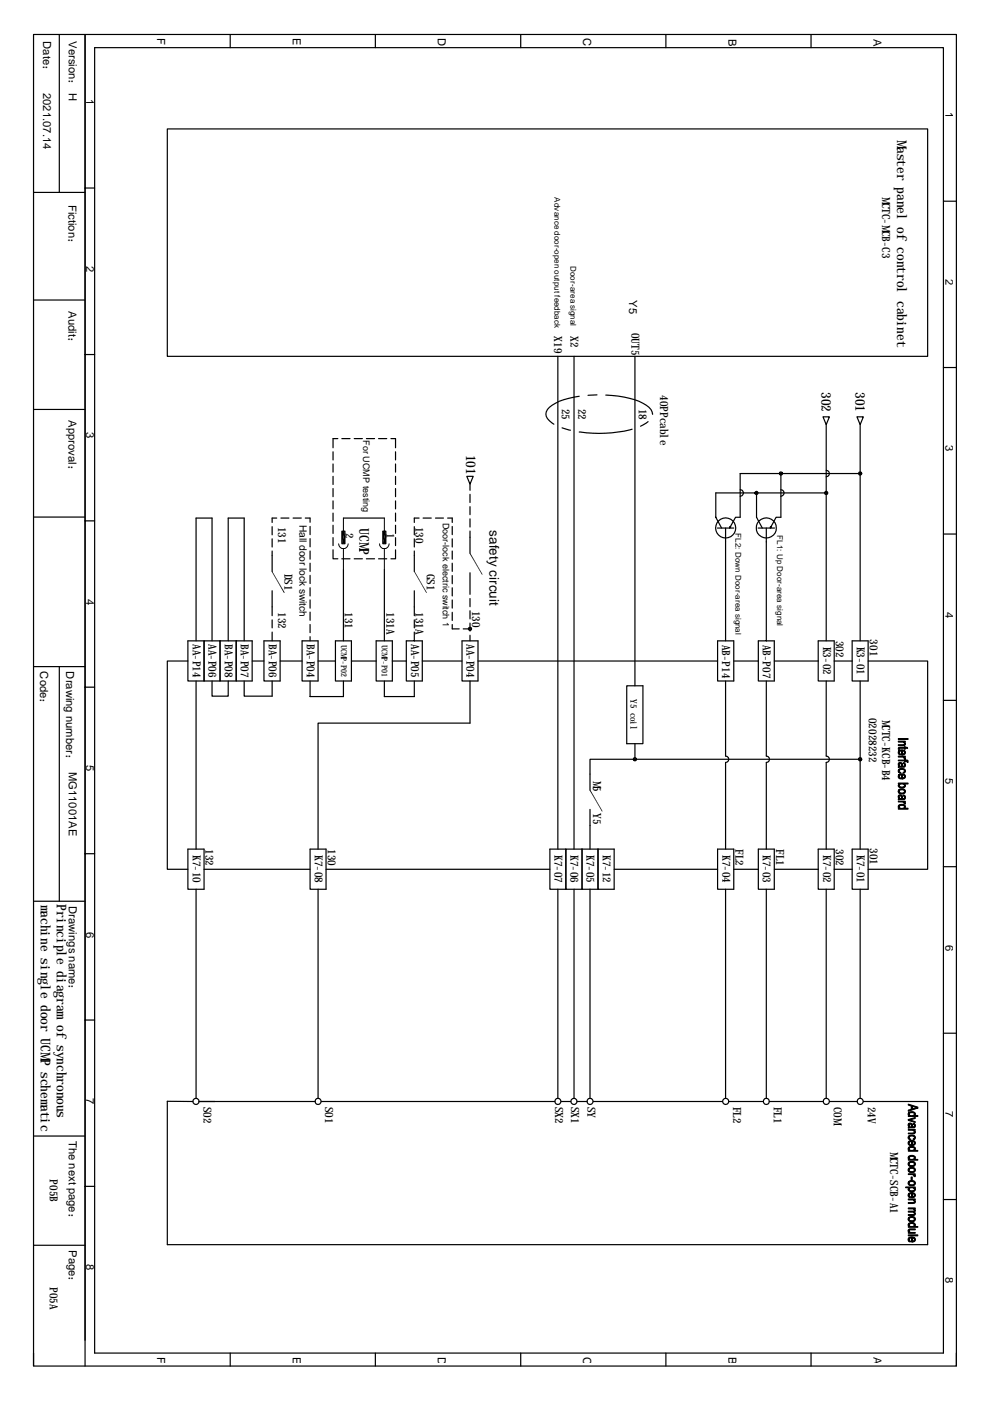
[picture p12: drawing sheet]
<svg xmlns="http://www.w3.org/2000/svg" width="210mm" height="297mm" viewBox="0 0 210 297" stroke-linecap="round" stroke-linejoin="round" font-family="sans-serif">
<defs><g id="words">
<g font-size="2.8">
<text x="190.2" y="29.7" transform="rotate(90 190.2 29.7)">Master panel of control cabinet</text>
<text x="174.2" y="83.1" transform="rotate(90 174.2 83.1)">302</text>
<text x="181.4" y="83.1" transform="rotate(90 181.4 83.1)">301</text>
<text x="98.8" y="96.4" transform="rotate(90 98.8 96.4)">101</text>
<text x="76.2" y="112" transform="rotate(90 76.2 112)">UCM</text>
<text x="103.8" y="112.4" transform="rotate(90 103.8 112.4)">safety circuit</text>
<text x="76.2" y="116.3" transform="rotate(90 76.2 116.3)">P</text>
<text x="8.6" y="191.8" transform="rotate(90 8.6 191.8)">machine single door UCMP schematic</text>
<text x="12" y="191.8" transform="rotate(90 12 191.8)">Principle diagramof synchronous</text>
</g>
<g font-size="2.4">
<text x="9.1" y="8.7" transform="rotate(90 9.1 8.7)">Date：</text>
<text x="14.6" y="8.7" transform="rotate(90 14.6 8.7)">Version： H</text>
<text x="33.3" y="8.2" transform="rotate(90 33.3 8.2)">F</text>
<text x="62.1" y="8.2" transform="rotate(90 62.1 8.2)">E</text>
<text x="92.8" y="8.2" transform="rotate(90 92.8 8.2)">D</text>
<text x="123.7" y="8.2" transform="rotate(90 123.7 8.2)">C</text>
<text x="154.4" y="8.2" transform="rotate(90 154.4 8.2)">B</text>
<text x="185.2" y="8.2" transform="rotate(90 185.2 8.2)">A</text>
<text x="9.1" y="19.7" transform="rotate(90 9.1 19.7)">2021.07.14</text>
<text x="18.3" y="21.1" transform="rotate(90 18.3 21.1)">1</text>
<text x="200.5" y="23.8" transform="rotate(90 200.5 23.8)">1</text>
<text x="187" y="41.8" transform="rotate(90 187 41.8)">MCTC-MCB-C3</text>
<text x="14.5" y="43.4" transform="rotate(90 14.5 43.4)">Fiction：</text>
<text x="18.3" y="56.4" transform="rotate(90 18.3 56.4)">2</text>
<text x="200.5" y="59.2" transform="rotate(90 200.5 59.2)">2</text>
<text x="14.5" y="65.9" transform="rotate(90 14.5 65.9)">Audit：</text>
<text x="133.4" y="63.7" transform="rotate(90 133.4 63.7)">Y5</text>
<text x="117.5" y="71.3" transform="rotate(90 117.5 71.3)">X19</text>
<text x="120.9" y="71.3" transform="rotate(90 120.9 71.3)">X2</text>
<text x="133.9" y="70.6" transform="rotate(90 133.9 70.6)">OUT5</text>
<text x="140" y="83.8" transform="rotate(90 140 83.8)">40PPcable</text>
<text x="14.5" y="89.1" transform="rotate(90 14.5 89.1)">Approval：</text>
<text x="119.1" y="86.6" transform="rotate(90 119.1 86.6)">25</text>
<text x="122.6" y="86.6" transform="rotate(90 122.6 86.6)">22</text>
<text x="135.5" y="86.6" transform="rotate(90 135.5 86.6)">18</text>
<text x="18.3" y="91.6" transform="rotate(90 18.3 91.6)">3</text>
<text x="200.5" y="94.3" transform="rotate(90 200.5 94.3)">3</text>
<text x="59" y="111.7" transform="rotate(90 59 111.7)">131</text>
<text x="73.3" y="113" transform="rotate(90 73.3 113)">2</text>
<text x="82" y="113" transform="rotate(90 82 113)">1</text>
<text x="88.1" y="111.7" transform="rotate(90 88.1 111.7)">130</text>
<text x="60.3" y="121.7" transform="rotate(90 60.3 121.7)">DS1</text>
<text x="90.5" y="121.7" transform="rotate(90 90.5 121.7)">GS1</text>
<text x="18.3" y="126.9" transform="rotate(90 18.3 126.9)">4</text>
<text x="59" y="129.8" transform="rotate(90 59 129.8)">132</text>
<text x="73.1" y="129.8" transform="rotate(90 73.1 129.8)">131</text>
<text x="81.9" y="129.8" transform="rotate(90 81.9 129.8)">131A</text>
<text x="88.1" y="129.8" transform="rotate(90 88.1 129.8)">131A</text>
<text x="100.1" y="129.5" transform="rotate(90 100.1 129.5)">130</text>
<text x="200.5" y="129.7" transform="rotate(90 200.5 129.7)">4</text>
<text x="40.9" y="136.6" transform="rotate(90 40.9 136.6)">AA-P14</text>
<text x="44.2" y="136.6" transform="rotate(90 44.2 136.6)">AA-P06</text>
<text x="47.7" y="136.6" transform="rotate(90 47.7 136.6)">BA-P08</text>
<text x="51.1" y="136.6" transform="rotate(90 51.1 136.6)">BA-P07</text>
<text x="57" y="136.6" transform="rotate(90 57 136.6)">BA-P06</text>
<text x="65" y="136.6" transform="rotate(90 65 136.6)">BA-P04</text>
<text x="87.2" y="136.6" transform="rotate(90 87.2 136.6)">AA-P05</text>
<text x="98.9" y="136.6" transform="rotate(90 98.9 136.6)">AA-P04</text>
<text x="153.1" y="136.7" transform="rotate(90 153.1 136.7)">AB-P14</text>
<text x="161.7" y="136.7" transform="rotate(90 161.7 136.7)">AB-P07</text>
<text x="174.5" y="137.1" transform="rotate(90 174.5 137.1)">K3-02</text>
<text x="177.2" y="135.9" transform="rotate(90 177.2 135.9)">302</text>
<text x="181.7" y="137.1" transform="rotate(90 181.7 137.1)">K3-01</text>
<text x="184.4" y="135.6" transform="rotate(90 184.4 135.6)">301</text>
<text x="8.6" y="142.4" transform="rotate(90 8.6 142.4)">Code：</text>
<text x="14" y="142.4" transform="rotate(90 14 142.4)">Drawing number：</text>
<text x="184.2" y="152.2" transform="rotate(90 184.2 152.2)">02028232</text>
<text x="187" y="152.6" transform="rotate(90 187 152.6)">MCTC-KCB-B4</text>
<text x="14.6" y="163.6" transform="rotate(90 14.6 163.6)">MG11001AE</text>
<text x="18.3" y="162.2" transform="rotate(90 18.3 162.2)">5</text>
<text x="125.8" y="165.5" transform="rotate(90 125.8 165.5)">M5</text>
<text x="200.5" y="165" transform="rotate(90 200.5 165)">5</text>
<text x="125.8" y="172.4" transform="rotate(90 125.8 172.4)">Y5</text>
<text x="184.4" y="179.8" transform="rotate(90 184.4 179.8)">301</text>
<text x="40.9" y="181.3" transform="rotate(90 40.9 181.3)">K7-10</text>
<text x="43.6" y="180" transform="rotate(90 43.6 180)">132</text>
<text x="66.7" y="181.3" transform="rotate(90 66.7 181.3)">K7-08</text>
<text x="69.5" y="180" transform="rotate(90 69.5 180)">130</text>
<text x="117.6" y="181.3" transform="rotate(90 117.6 181.3)">K7-07</text>
<text x="121" y="181.3" transform="rotate(90 121 181.3)">K7-06</text>
<text x="124.4" y="181.3" transform="rotate(90 124.4 181.3)">K7-05</text>
<text x="127.8" y="181.3" transform="rotate(90 127.8 181.3)">K7-12</text>
<text x="153.2" y="181.3" transform="rotate(90 153.2 181.3)">K7-04</text>
<text x="156" y="180" transform="rotate(90 156 180)">FL2</text>
<text x="161.8" y="181.3" transform="rotate(90 161.8 181.3)">K7-03</text>
<text x="164.5" y="180" transform="rotate(90 164.5 180)">FL1</text>
<text x="174.5" y="181.3" transform="rotate(90 174.5 181.3)">K7-02</text>
<text x="177.2" y="180" transform="rotate(90 177.2 180)">302</text>
<text x="181.7" y="181.3" transform="rotate(90 181.7 181.3)">K7-01</text>
<text x="14.6" y="192.1" transform="rotate(90 14.6 192.1)">Drawings name：</text>
<text x="18.3" y="197.5" transform="rotate(90 18.3 197.5)">6</text>
<text x="200.5" y="200.3" transform="rotate(90 200.5 200.3)">6</text>
<text x="18.3" y="232.8" transform="rotate(90 18.3 232.8)">7</text>
<text x="43.2" y="234.6" transform="rotate(90 43.2 234.6)">SO2</text>
<text x="68.9" y="234.6" transform="rotate(90 68.9 234.6)">SO1</text>
<text x="117.7" y="234.6" transform="rotate(90 117.7 234.6)">SX2</text>
<text x="121.1" y="234.6" transform="rotate(90 121.1 234.6)">SX1</text>
<text x="124.5" y="234.6" transform="rotate(90 124.5 234.6)">SY</text>
<text x="155.4" y="234.6" transform="rotate(90 155.4 234.6)">FL2</text>
<text x="164.1" y="234.6" transform="rotate(90 164.1 234.6)">FL1</text>
<text x="176.8" y="234.6" transform="rotate(90 176.8 234.6)">COM</text>
<text x="184" y="234.6" transform="rotate(90 184 234.6)">24V</text>
<text x="200.5" y="235.6" transform="rotate(90 200.5 235.6)">7</text>
<text x="14.6" y="241.9" transform="rotate(90 14.6 241.9)">The next page：</text>
<text x="188.7" y="244.3" transform="rotate(90 188.7 244.3)">MCTC-SCB-A1</text>
<text x="10.5" y="250" transform="rotate(90 10.5 250)">P05B</text>
<text x="14.6" y="265.1" transform="rotate(90 14.6 265.1)">Page：</text>
<text x="18.3" y="268" transform="rotate(90 18.3 268)">8</text>
<text x="10.5" y="272.9" transform="rotate(90 10.5 272.9)">P05A</text>
<text x="200.5" y="270.8" transform="rotate(90 200.5 270.8)">8</text>
<text x="33.3" y="287.7" transform="rotate(90 33.3 287.7)">F</text>
<text x="62.1" y="287.7" transform="rotate(90 62.1 287.7)">E</text>
<text x="92.8" y="287.7" transform="rotate(90 92.8 287.7)">D</text>
<text x="123.7" y="287.7" transform="rotate(90 123.7 287.7)">C</text>
<text x="154.4" y="287.7" transform="rotate(90 154.4 287.7)">B</text>
<text x="185.2" y="287.7" transform="rotate(90 185.2 287.7)">A</text>
</g>
<text font-size="2.2" x="63.5" y="111.2" transform="rotate(90 63.5 111.2)">Hall door lock switch</text>
<g font-size="1.9">
<text x="77" y="93.4" transform="rotate(90 77 93.4)">For UCMP testing</text>
<text x="93.9" y="110.8" transform="rotate(90 93.9 110.8)">Door-lock electric switch 1</text>
<text x="133.6" y="148.2" transform="rotate(90 133.6 148.2)">Y5 coil</text>
</g>
<g font-size="1.7">
<text x="117.6" y="41.9" transform="rotate(90 117.6 41.9)">Advance door-open output feedback</text>
<text x="121" y="56.4" transform="rotate(90 121 56.4)">Door-area signal</text>
<text x="156" y="113.1" transform="rotate(90 156 113.1)">FL2: Down Door-area signal</text>
<text x="164.8" y="113.5" transform="rotate(90 164.8 113.5)">FL1: Up Door-area signal</text>
<text x="72.3" y="136.7" transform="rotate(90 72.3 136.7)">UCMP-P02</text>
<text x="81" y="136.7" transform="rotate(90 81 136.7)">UCMP-P01</text>
</g>
</g></defs>
<g fill="none" stroke="#000" stroke-width=".25">
<path d="M7.1 7.3h195.7v282.3h-195.7zM12.6 7.4v33.4M18 7.4v282.2M20.1 10.1h179.9v276.8h-179.9zM48.8 7.4v2.7M79.6 7.4v2.7M110.4 7.4v2.7M141.2 7.4v2.7M172 7.4v2.7M18 39.9h2.1M35.5 27.3h161.2v48.3h-161.2zM7.1 40.8h10.9"/>
<path d="M200 42.7h2.8M7.1 63.6h10.9M18 75.2h2.1M118.3 75.6v104.4M121.7 75.6v104.4M134.6 75.6v69.8M200 77.9h2.8M7.1 86.8h10.9M70.6 95.8v1.7M70.6 98.4v1.7M71.6 93h-1v1.9M72.5 93h1.7"/>
<path d="M75.1 93h1.7M77.7 93h1.7M80.3 93h1.7M82.9 93h1v1.9M83.9 95.8v1.7M83.9 98.4v1.7M119.2 90.7l1.7 .5M122.8 84l-1 .2a9.5 9.5 0 0 0-5.7 2.6 1.67 1.67 0 0 0 .4 2.4l.9 .7M126.6 83.7l-1.9 .1M128.4 83.8a17.5 17.5 0 0 1 8.6 2.1 2.61 2.61 0 0 1 1.4 1.9M134 91a29 29 0 0 1-11.2 .6M137.4 89.4l-1.6 1"/>
<path d="M174.5 88.4h1.4l-.7 1.6zM175.2 99.7a.68 .68 0 0 1 .7 .7 .68 .68 0 0 1-.7 .7M175.2 90v45.9M181.7 88.4h1.3l-.6 1.6zM182.4 90v45.9M7.1 109.6h10.9M18 110.4h2.1M57.7 111.7v1.7M57.7 114.2v1.8M57.7 116.8v4.4M58.7 109.8h-1v1M59.6 109.8h1.7"/>
<path d="M62.1 109.8h1.8M64.7 109.8h1v.9M65.7 111.6v1.8M65.7 114.2v1.7M65.7 116.8v1.8M65.7 119.4v1.7M70.6 116.6v1.9h1M70.6 101v1.7M70.6 103.6v1.7M70.6 106.2v1.7M70.6 108.8v1.7M70.6 111.4v1.7"/>
<path d="M70.6 114v1.7M72.5 118.5h1.7M72.8 109.8h8.7M75.1 118.5h1.7M77.7 118.5h1.7M80.3 118.5h1.7M83.9 116.6v1.9h-1M83.9 101v1.7M83.9 103.6v1.7M83.9 106.2v1.7M83.9 108.8v1.7M83.9 111.4v1.7"/>
<path d="M83.9 114v1.7M87.8 111.7v1.7M87.8 114.2v1.8M87.8 116.8v4.4M88.9 109.8h-1.1v1M89.7 109.8h1.7M92.3 109.8h1.7M94.9 109.8h1v1M95.9 111.6v1.8M95.9 114.2v1.8M95.9 116.8v1.8M95.9 119.4v1.7"/>
<path d="M99 101h1.3l-.6 1.6zM99.7 102.6v1.4M99.7 104.8v1.7M99.7 107.4v1.7M99.7 110v1.7M99.7 112.6v4.7M152.1 112h3.5M153.8 112v23.9M154.8 111.6l.1 .1-.2 .3zM156.9 103.8a.7 .7 0 0 1 .7 .7 .7 .7 0 0 1-.7 .7M160.1 104.3l.3-.1 .2 .1 .1 .2-.1 .3h-.5zM160.4 104.5v5.2l1.2 2.3"/>
<path d="M160.7 112h3.5M162.5 112v23.9M163.4 111.6l.2 .1-.3 .3zM165.3 100.1h.5v.5l-.2 .1-.3-.1zM165.6 100.4v9.3h-1.1l-1.2 2.3M165.6 103.8a.7 .7 0 0 1 .6 .7 .7 .7 0 0 1-.6 .7M174.9 104.3l.3-.1 .2 .1v.5h-.5zM175.2 104.5h-23.4v5.2l1.2 2.3M182.1 100.1h.5v.5l-.2 .1-.3-.1zM182.4 100.4h-25.5v9.3h-.9l-1.3 2.3M200 113.2h2.8M39.8 135.9h3.5v8.5h3.4v-8.5h-3.4v8.5h-3.5z"/>
<path d="M41.6 135.9v-26.1h3.4v26.1M46.7 135.9h6.8v8.5h-3.4v-8.5v8.5h-3.4zM48.4 135.9v-26.1h3.4v26.1M56 135.9h3.4v8.5h-3.4zM57.7 125.3v5.2M57.7 131.4v1.7M57.7 134v1.9M64.1 135.9h3.3v8.5h-3.3zM65.7 122v1.7M65.7 124.6v1.8M65.7 127.2v1.7M65.7 129.8v1.7"/>
<path d="M65.7 132.4v1.7M65.7 135v.9M71.1 135.9h3.4v8.5h-3.4zM72.8 120.8v15.1M79.8 135.9h3.4v8.5h-3.4zM81.5 120.8v15.1M86.1 135.9h3.4v8.5h-3.4zM87.8 125.3v5.2M87.8 131.4v1.7M87.8 134v1.9M95.9 122v1.8M95.9 124.6v1.8"/>
<path d="M95.9 127.2v1.7M95.9 129.8v1.8M95.9 132.4v.9h1.5M98 135.9h3.3v8.5h-3.3zM98.2 133.3h1.5M99.4 133.1h.5v.4l-.2 .2-.3-.2zM99.7 121.4v4.6M99.7 126.9v1.7M99.7 129.5v1.7M99.7 132.1v1.7M99.7 134.7v1.2M152.1 135.9h3.5v8.5h-3.5z"/>
<path d="M160.8 135.9h3.4v8.5h-3.4zM173.5 135.9h3.4v8.5h-3.4zM180.7 135.9h3.4v8.5h-3.4zM7.1 141.3h10.9M12.6 141.3v49.8M18 145.7h2.1M39.8 140.2h-4.3v44.1h4.3M41.6 144.4v35.6M45 144.4v3.2h3.4v-3.2M51.8 144.4v3.2h5.9v-3.2M53.5 140.2h2.5M59.4 140.2h4.7"/>
<path d="M65.7 144.4v3.3h7.1v-3.3M67.4 140.2h3.7M74.5 140.2h5.3M81.5 144.4v3.3h6.3v-3.3M83.2 140.2h2.9M89.5 140.2h8.5M99.7 144.4v8.9h-32.3v26.7M101.3 140.2h50.8M132.9 145.4h3.4v12.3h-3.4zM134.6 157.7v3.3M153.8 144.4v15.9a.68 .68 0 0 1 .7 .7 .68 .68 0 0 1-.7 .7v18.3M155.6 140.2h5.2"/>
<path d="M162.5 144.4v15.9a.68 .68 0 0 1 .7 .7 .68 .68 0 0 1-.7 .7v18.3M164.2 140.2h9.3M175.2 144.4v15.9a.68 .68 0 0 1 .7 .7 .68 .68 0 0 1-.7 .7v18.3M176.9 140.2h3.8M182.4 144.4v35.6M184.1 140.2h12.6v44.1h-12.6M200 148.5h2.8M125.1 171.6v8.4M134.4 160.7h.4l.2 .3-.2 .2h-.4zM182.4 161h-57.3v6.5M7.1 191.1h10.9M18 181h2.1"/>
<path d="M39.8 180h3.5v8.5h-3.5zM41.6 188.5v44.4M43.3 184.3h22.4M65.7 180h3.4v8.5h-3.4zM67.4 188.5v44.4M69.1 184.3h47.5M116.6 180v8.5h3.4v-8.5h3.4v8.5h-3.4v-8.5zM118.3 188.5v44.4M121.7 188.5v44.4M123.4 180h6.8v8.5h-3.4v-8.5v8.5h-3.4zM125.1 188.5v44.4M130.2 184.3h21.9"/>
<path d="M152.1 180h3.5v8.5h-3.5zM153.8 188.5v44.4M155.6 184.3h5.2M160.8 180h3.4v8.5h-3.4zM162.5 188.5v44.4M164.2 184.3h9.3M173.5 180h3.4v8.5h-3.4zM175.2 188.5v44.4M176.9 184.3h3.8M180.7 180h3.4v8.5h-3.4zM182.4 188.5v44.4M200 183.8h2.8"/>
<path d="M18 216.3h2.1M200 219.1h2.8M40.9 233.5h-5.4v30.4h161.2v-30.4h-13.7M42.2 233.5h24.6M68.1 233.5h49.5M119 233.5h2M122.3 233.5h2.2M125.8 233.5h27.4M154.5 233.5h7.3M163.1 233.5h11.4M175.9 233.5h5.8M7.1 240.9h10.9"/>
<path d="M18 251.5h2.1M200 254.3h2.8M7.1 264h10.9M7.1 286.9v2.7M48.8 286.9v2.7M79.6 286.9v2.7M110.4 286.9v2.7M141.2 286.9v2.7M172 286.9v2.7M202.8 286.9v2.7"/>
<circle cx="153.9" cy="111.9" r="2.14"/>
<circle cx="162.5" cy="111.9" r="2.15"/>
<circle cx="182.4" cy="161" r=".35"/>
<circle cx="41.6" cy="233.5" r=".65"/>
<circle cx="67.4" cy="233.5" r=".64"/>
<circle cx="118.3" cy="233.5" r=".64"/>
<circle cx="121.7" cy="233.5" r=".65"/>
<circle cx="125.1" cy="233.5" r=".64"/>
<circle cx="153.9" cy="233.5" r=".65"/>
<circle cx="162.5" cy="233.5" r=".64"/>
<circle cx="175.2" cy="233.5" r=".65"/>
<circle cx="182.4" cy="233.5" r=".64"/>
</g>
<g fill="#000">
<path d="M73.2 112.6v2.7h-.7zM72.5 112.6h.7l-.7 2.7zM81.8 112.6v2.7h-.6zM81.2 112.6h.6l-.6 2.7zM99.6 117.4l2.7 4.4-.1 .1zM99.6 117.4l.1-.1 2.6 4.5zM154.8 111.8l-.1 .2zM154.8 111.6l-.1 .4zM154.8 111.6v.2zM154.9 111.7l-.1 .1zM154.9 111.7v.1zM160.1 104.4v.2z"/>
<path d="M160.1 104.4v.3zM160.1 104.4v.1zM160.1 104.3v.4zM160.1 104.3v.5zM160.2 104.3v.5zM160.3 104.2v.6zM160.4 104.2l-.1 .6zM160.4 104.2v.6zM160.5 104.2l-.1 .6zM160.5 104.2v.6zM160.6 104.3l-.1 .5zM160.6 104.3v.5z"/>
<path d="M160.7 104.3l-.1 .5zM160.7 104.4v.3zM160.7 104.3v.4zM160.7 104.4v.2zM160.7 104.5v.1zM163.4 111.8l-.1 .2zM163.4 111.6l-.1 .4zM163.4 111.6l.1 .1-.1 .1zM163.4 111.8h.1zM163.5 111.7l-.1 .1zM163.5 111.7v.1zM165.2 100.3v.1z"/>
<path d="M165.2 100.3v.2zM165.3 100.2v.3zM165.3 100.2v.4zM165.4 100.1l-.1 .5zM165.4 100.1v.6zM165.5 100.1v.6zM165.6 100.1l-.1 .6zM165.6 100.1v.6zM165.7 100.1l-.1 .6zM165.7 100.1v.6zM165.8 100.1l-.1 .6zM165.9 100.2v.4z"/>
<path d="M165.8 100.1v.6zM165.9 100.2l-.1 .5zM165.9 100.3v.2zM165.9 100.4v.1zM165.9 100.2v.3zM174.8 104.4v.1zM174.8 104.4v.2zM174.9 104.4l-.1 .2zM174.9 104.4v.3zM174.9 104.3v.4zM175 104.3l-.1 .4zM175 104.3v.5z"/>
<path d="M175 104.2v.6zM175.1 104.2l-.1 .6zM175.1 104.2v.6zM175.2 104.2l-.1 .6zM175.2 104.2v.6zM175.3 104.2l-.1 .6zM175.3 104.2v.6zM175.3 104.3v.5zM175.4 104.3l-.1 .5zM175.5 104.3v.4zM175.5 104.4v.3zM175.4 104.3v.5z"/>
<path d="M175.5 104.3l-.1 .5zM175.5 104.4v.2zM175.5 104.5v.1zM182 100.3v.1zM182 100.3v.2zM182.1 100.2l-.1 .3zM182.1 100.2v.3zM182.1 100.2v.4zM182.2 100.1l-.1 .5zM182.2 100.1v.6zM182.3 100.1v.6zM182.4 100.1l-.1 .6z"/>
<path d="M182.4 100.1v.6zM182.5 100.1l-.1 .6zM182.5 100.1v.6zM182.6 100.1l-.1 .6zM182.7 100.2v.4zM182.6 100.1v.6zM182.7 100.2l-.1 .5zM182.7 100.3v.2zM182.7 100.4v.1zM182.7 100.2v.3zM57.6 121.2l2.8 4.4-.2 .1zM57.6 121.2l.1-.1 2.7 4.5z"/>
<path d="M87.8 121.2l2.7 4.4-.1 .1zM87.8 121.2l.1-.1 2.6 4.5zM99.3 133.2v.1zM99.3 133.2v.2zM99.4 133.2v.3zM99.4 133.1v.4zM99.4 133.1v.5zM99.5 133l-.1 .6zM99.5 133v.6zM99.6 133v.7zM99.7 133l-.1 .7zM99.7 133v.7z"/>
<path d="M99.8 133l-.1 .7zM99.8 133v.6zM99.9 133.1l-.1 .5zM99.9 133.1v.5zM99.9 133.1v.4zM99.9 133.2v.3zM100 133.2v.2zM100 133.3v.1zM100 133.2l-.1 .3zM125 167.6l2.8 4.4-.2 .1zM125 167.6l.2-.1 2.6 4.5zM134.3 160.8v.3z"/>
<path d="M134.3 160.9v.1zM134.3 160.9v.2zM134.3 160.8v.4zM134.4 160.7l-.1 .5zM134.4 160.7v.5zM134.4 160.7v.6zM134.5 160.6l-.1 .7zM134.5 160.6v.7zM134.6 160.6l-.1 .7zM134.6 160.6v.7zM134.7 160.6l-.1 .7zM134.7 160.6v.7z"/>
<path d="M134.8 160.7l-.1 .6zM134.8 160.7v.6zM134.8 160.7v.5zM134.9 160.8l-.1 .4zM134.9 160.8v.3zM134.9 160.9v.2zM134.9 160.8v.4zM135 160.9l-.1 .2zM182 160.9v.1zM182 160.9v.2zM182.1 160.8l-.1 .3zM182.1 160.8v.3z"/>
<path d="M182.1 160.8v.4zM182.2 160.7l-.1 .5zM182.2 160.7v.5zM182.2 160.7v.6zM182.2 160.6v.7zM182.3 160.6v.7zM182.4 160.6l-.1 .7zM182.4 160.6v.7zM182.5 160.6l-.1 .7zM182.5 160.6v.7zM182.5 160.7v.6zM182.6 160.7l-.1 .6z"/>
<path d="M182.7 160.8v.4zM182.6 160.7v.5zM182.7 160.8l-.1 .4zM182.7 160.9v.2zM182.7 160.8v.3z"/>
</g>
<path d="M71.8 115.3a1.02 1.02 0 0 0 1 1 1.02 1.02 0 0 0 1-1M72.5 112.6h.7v2.7h-.7zM72.8 109.8v2.8M72.8 116.3v4.5M80.5 115.3a1.02 1.02 0 0 0 1 1 1.02 1.02 0 0 0 1-1M81.2 112.6h.6v2.7h-.6zM81.5 109.8v2.8M81.5 116.3v4.5" fill="none" stroke="#000" stroke-width=".21"/>
<g fill="#000" stroke="#000" stroke-width=".21">
<path d="M190.5 156.6h2v.2h-2z" fill-rule="evenodd"/>
<path d="M190.5 158.5h.2v.4h-.2z" fill-rule="evenodd"/>
<path d="M190.5 159.2l.1-.1v.5l.4 .3-.1 .1a.52 .52 0 0 1-.4-.3 .52 .52 0 0 1 0-.5z" fill-rule="evenodd"/>
<path d="M191.7 157.3l.1 .4z" fill-rule="evenodd"/>
<path d="M190.6 159.1l1-.1 .2 .1v.4l-.2-.2-.3-.1v.9h-.2v-.9l-.3 .1-.2 .2z" fill-rule="evenodd"/>
<path d="M190.5 157.1h1.4v.2h-.2v.2l-.3-.2h-.9z" fill-rule="evenodd"/>
<path d="M190.5 157.9h1.1l.2-.2v-.4l.2 .3v.2l-.4 .3h-1.1z" fill-rule="evenodd"/>
<path d="M191.3 159.2v.7l.4-.2 .1-.6a.53 .53 0 0 1 .2 .5 .53 .53 0 0 1-.4 .4l-.3 .1z" fill-rule="evenodd"/>
<path d="M190.7 158.5l1.2-.2 .5 .4h-.5v.2h-.1v-.2h-1l-.1 .1z" fill-rule="evenodd"/>
<path d="M190.6 162.1l.1 .4z" fill-rule="evenodd"/>
<path d="M190.6 166.2v.3z" fill-rule="evenodd"/>
<path d="M190.6 169l.1 .4z" fill-rule="evenodd"/>
<path d="M190.6 170.7l.1 .7-.3-.3z" fill-rule="evenodd"/>
<path d="M190.5 164.3l.1-.1 .1 .6 .3 .2-.1 .2a.54 .54 0 0 1-.4-.9z" fill-rule="evenodd"/>
<path d="M190.6 163.1v.4l.4 .3v.1l-.5-.3z" fill-rule="evenodd"/>
<path d="M190.5 161.8l.2-.1 .5 .1v.7l-.1-.2a.28 .28 0 0 0-.1-.4 .28 .28 0 0 0-.4 .1v.5l-.2-.5z" fill-rule="evenodd"/>
<path d="M190.5 168.6l.3-.1 .4 .1v.7l-.3-.6-.2 .1-.1 .5-.2-.4z" fill-rule="evenodd"/>
<path d="M191.5 161.7l.3 .1v.4v-.2l-.3-.1z" fill-rule="evenodd"/>
<path d="M191.5 163.7l.3-.2v.4h-.3z" fill-rule="evenodd"/>
<path d="M190.6 164.2l1-.1 .2 .1v.4l-.2-.2-.3-.1v.9h-.2v-.9l-.3 .1-.2 .2z" fill-rule="evenodd"/>
<path d="M190.6 167.4l.9-.2 .3 .2v.4l-.3-.3h-.7l-.2 .3z" fill-rule="evenodd"/>
<path d="M191.5 168.6h.3v.5v-.2l-.3-.2z" fill-rule="evenodd"/>
<path d="M190.5 160.3h1.4v.2h-.2v.2l-.3-.2h-.9z" fill-rule="evenodd"/>
<path d="M190.5 169.9h1.4v.1h-.2v.3l-.1-.2-1.1-.1z" fill-rule="evenodd"/>
<path d="M191.7 160.5l.3 .2-.1 .3-.2-.1z" fill-rule="evenodd"/>
<path d="M190.7 162.2l.2 .3h.3l.1-.6a.37 .37 0 0 0 0 .4 .37 .37 0 0 0 .4 .1l.1-.6 .2 .6-.3 .3-1.2 .1z" fill-rule="evenodd"/>
<path d="M190.7 163l.7-.1a.51 .51 0 0 1 .6 .4 .51 .51 0 0 1-.2 .6l-.2-.7-.6-.1-.4 .4z" fill-rule="evenodd"/>
<path d="M191.3 164.3l.1 .7 .4-.3v-.5a.5 .5 0 0 1 .1 .6 .5 .5 0 0 1-.3 .3l-.3 .1z" fill-rule="evenodd"/>
<path d="M190.5 166.4l.1-.2 .2 .6 .6 .1 .3-.2 .1-.5a.47 .47 0 0 1 .1 .6 .47 .47 0 0 1-.5 .3l-.5-.1a.49 .49 0 0 1-.4-.6z" fill-rule="evenodd"/>
<path d="M190.6 167.4l.1 .6 .7 .1 .4-.2v-.5a.55 .55 0 0 1 .2 .6 .55 .55 0 0 1-.5 .3h-.6a.53 .53 0 0 1-.4-.3 .53 .53 0 0 1 .1-.6z" fill-rule="evenodd"/>
<path d="M190.7 169.1l.2 .2h.3l.1-.5a.37 .37 0 0 0 0 .4 .37 .37 0 0 0 .4 .1l.1-.7 .2 .6-.3 .3-1.2 .1z" fill-rule="evenodd"/>
<path d="M191.7 170l.3 .2-.1 .3-.2-.1z" fill-rule="evenodd"/>
<path d="M190.6 170.7l.9-.2a.44 .44 0 0 1 .4 .4 .44 .44 0 0 1-.1 .5l-.1-.6h-.7l-.4 .3z" fill-rule="evenodd"/>
<path d="M190.5 161.1h1.3v-.2h.1v.2h.4v.4l-.4-.2v.3h-.1v-.3h-1.3z" fill-rule="evenodd"/>
<path d="M192.3 161.1l.2 .2v.4l-.2-.1z" fill-rule="evenodd"/>
<path d="M190.5 166h2v.2h-.7v.3l-.3-.3h-.5l-.3 .2z" fill-rule="evenodd"/>
<path d="M190.7 171.1l.1 .3h.6l.4-.3v.3h.7v.2h-2v-.2h.2z" fill-rule="evenodd"/>
<path d="M192.7 235.8v.7l-.2-.2z" fill-rule="evenodd"/>
<path d="M192.7 238.6v.4z" fill-rule="evenodd"/>
<path d="M192.7 238.2l.4-.1 .2 .2v.6l-.3-.6-.2 .1-.1 .5-.2-.3z" fill-rule="evenodd"/>
<path d="M193.6 238.2h.3v.5l-.1-.3-.2-.1z" fill-rule="evenodd"/>
<path d="M193.8 239.6l.1 .4z" fill-rule="evenodd"/>
<path d="M192.6 237.3l1.5 .5v.2l-1.5-.4z" fill-rule="evenodd"/>
<path d="M192.6 237.3l1.5-.4v.2l-1.2 .4z" fill-rule="evenodd"/>
<path d="M192.6 239.5h1.5v.1h-.3v.2l-.3-.2h-.9z" fill-rule="evenodd"/>
<path d="M192.7 235.8l.9-.1a.44 .44 0 0 1 .5 .3 .44 .44 0 0 1-.2 .5l-.2-.5h-.8l-.2 .2z" fill-rule="evenodd"/>
<path d="M192.7 238.7l.3 .2h.3v-.6l.2 .6h.3l.1-.7a.54 .54 0 0 1-.1 .9l-1.2 .1z" fill-rule="evenodd"/>
<path d="M192.6 234.1l2 .6v.2l-1.2-.3-.2 .6v-.7l-.6-.2z" fill-rule="evenodd"/>
<path d="M192.6 235.4l.6-.2 .2-.6v.5l1-.3 .2 .1-2 .7z" fill-rule="evenodd"/>
<path d="M192.7 236.3l.3 .2h.5l.4-.3v.3h.7v.2h-2z" fill-rule="evenodd"/>
<path d="M192.7 243.2v.7l-.2-.2z" fill-rule="evenodd"/>
<path d="M192.6 245.2l.1-.1v.7l-.2-.2z" fill-rule="evenodd"/>
<path d="M192.7 259.4v.6l-.2-.2z" fill-rule="evenodd"/>
<path d="M192.6 242h.1v.5l.3 .2v.2l-.4-.3z" fill-rule="evenodd"/>
<path d="M192.7 253.1l.1 .5 .2 .1v.2l-.4-.3z" fill-rule="evenodd"/>
<path d="M192.7 240.9l.1 .5 .3 .1v.2l-.5-.3z" fill-rule="evenodd"/>
<path d="M193.2 249.5h.2v.6h-.2z" fill-rule="evenodd"/>
<path d="M193.9 241.2v.4l-.3 .1v-.2z" fill-rule="evenodd"/>
<path d="M192.8 241.9l.7-.1 .4 .2v.3l-.1-.2-.3-.1v.9h-.2v-.9l-.4 .1-.2 .2z" fill-rule="evenodd"/>
<path d="M192.8 246.4l.9-.1 .2 .1v.4l-.4-.3h-.5l-.3 .3z" fill-rule="evenodd"/>
<path d="M192.8 247.6h.9l.2 .1v.4l-.4-.4-.5 .1-.3 .3z" fill-rule="evenodd"/>
<path d="M192.8 250.4l.9-.1 .2 .2v.4l-.4-.4-.5 .1-.3 .3z" fill-rule="evenodd"/>
<path d="M192.8 253l.7-.2 .4 .2v.4l-.1-.2-.3-.1v.8h-.2v-.8l-.5 .1-.1 .2z" fill-rule="evenodd"/>
<path d="M193.8 254.4l.1 .3z" fill-rule="evenodd"/>
<path d="M192.6 256.8l1.2-.1 .1 .6-.3-.3h-1z" fill-rule="evenodd"/>
<path d="M193.8 256.3l.1 .3z" fill-rule="evenodd"/>
<path d="M192.8 258h.9l.2 .1v.4l-.4-.4-.5 .1-.3 .3z" fill-rule="evenodd"/>
<path d="M193.8 251.8l.1 .4z" fill-rule="evenodd"/>
<path d="M192.6 248.9h1.5v.1h-.3v.3l-.2-.2-1-.1z" fill-rule="evenodd"/>
<path d="M192 251.7h2.1v.1h-.3v.2l-.3-.2-.5 .1-.3 .3v-.4h-.7z" fill-rule="evenodd"/>
<path d="M192.6 254.2h1.5v.2h-.3v.2l-.1-.2h-1.1z" fill-rule="evenodd"/>
<path d="M192.6 256.1h1.5v.2h-.3v.1l-1.2-.1z" fill-rule="evenodd"/>
<path d="M192.6 240.2h1.2l.1-.5a.39 .39 0 0 1 .2 .4 .39 .39 0 0 1-.3 .3h-1.2z" fill-rule="evenodd"/>
<path d="M192.7 240.8l.4-.1h.6a.5 .5 0 0 1 .4 .4 .5 .5 0 0 1-.2 .5l-.1-.7h-.7l-.4 .3z" fill-rule="evenodd"/>
<path d="M193.5 242v.7l.3-.2 .1-.5a.54 .54 0 0 1 .1 .6 .54 .54 0 0 1-.5 .3z" fill-rule="evenodd"/>
<path d="M192.7 243.2l.8-.1a.47 .47 0 0 1 .5 .2 .47 .47 0 0 1-.1 .6l-.2-.6h-.6l-.4 .3z" fill-rule="evenodd"/>
<path d="M192.8 245.1l.7-.1a.47 .47 0 0 1 .6 .3 .47 .47 0 0 1-.2 .5l-.2-.6h-.6l-.4 .3z" fill-rule="evenodd"/>
<path d="M192.7 246.4v.5l.3 .2h.7l.2-.2v-.5a.52 .52 0 0 1 .2 .6 .52 .52 0 0 1-.6 .3h-.6l-.3-.2-.1-.4z" fill-rule="evenodd"/>
<path d="M192.7 247.7l.2 .7h.6l.4-.3v-.4a.52 .52 0 0 1 .2 .6 .52 .52 0 0 1-.6 .3l-.8-.1-.2-.3z" fill-rule="evenodd"/>
<path d="M193.8 249l.3 .2-.1 .3-.2-.1z" fill-rule="evenodd"/>
<path d="M192.7 250.5l.2 .6 .6 .1 .4-.3v-.4a.52 .52 0 0 1 .2 .6 .52 .52 0 0 1-.6 .3l-.8-.1-.2-.3z" fill-rule="evenodd"/>
<path d="M192.7 251.8v.5l.3 .2 .7-.1 .2-.5a.47 .47 0 0 1 .1 .5 .47 .47 0 0 1-.5 .3l-.6-.1-.3-.2-.1-.3z" fill-rule="evenodd"/>
<path d="M193.5 253.1v.6h.1l.3-.2v-.5a.54 .54 0 0 1 .1 .6 .54 .54 0 0 1-.5 .3z" fill-rule="evenodd"/>
<path d="M192.6 255h1.1l.1-.2 .1-.4a.39 .39 0 0 1 .2 .4 .39 .39 0 0 1-.3 .3l-1.2 .1z" fill-rule="evenodd"/>
<path d="M192.6 257.5h1.1l.2-.2v-.3a.38 .38 0 0 1 .2 .4 .38 .38 0 0 1-.4 .3h-1.1z" fill-rule="evenodd"/>
<path d="M193.9 256.3l.2 .4-.3 .2z" fill-rule="evenodd"/>
<path d="M192.7 258.1v.5l.3 .2h.7l.2-.2v-.5a.52 .52 0 0 1 .2 .5 .52 .52 0 0 1-.5 .4l-.8-.1-.3-.3z" fill-rule="evenodd"/>
<path d="M192.8 259.3h.9a.42 .42 0 0 1 .4 .3 .42 .42 0 0 1-.2 .4v-.3l-.2-.3h-.7l-.3 .3z" fill-rule="evenodd"/>
<path d="M192.7 243.7l.3 .2h.5l.4-.3v.3h.7v.2h-2z" fill-rule="evenodd"/>
<path d="M192.7 245.6l.3 .2h.5l.4-.3v.3h.7v.2h-2z" fill-rule="evenodd"/>
<path d="M192.6 261.8h2v.2h-2z" fill-rule="evenodd"/>
<path d="M192.7 261l.1 .3z" fill-rule="evenodd"/>
<path d="M192.6 262.5l.1-.1v.5l.3 .2v.2l-.4-.3z" fill-rule="evenodd"/>
<path d="M192.7 262.4l.5-.2 .6 .1 .1 .5-.4-.3v.8h-.2v-.8l-.5 .1-.1 .2z" fill-rule="evenodd"/>
<path d="M192.7 260.6l1.4-.1v.3h-1.2l-.2 .5-.2-.2z" fill-rule="evenodd"/>
<path d="M192.6 261.3h.2v-.2l.3 .2h1v.2h-1.5z" fill-rule="evenodd"/>
<path d="M193.5 262.5v.6h.1l.3-.2v-.5a.53 .53 0 0 1 .1 .6 .53 .53 0 0 1-.5 .3z" fill-rule="evenodd"/>
<path d="M192.7 259.8l.3 .2h.5l.4-.3v.3h.7v.2h-2z" fill-rule="evenodd"/>
</g>
<use href="#words"/>
</svg>
